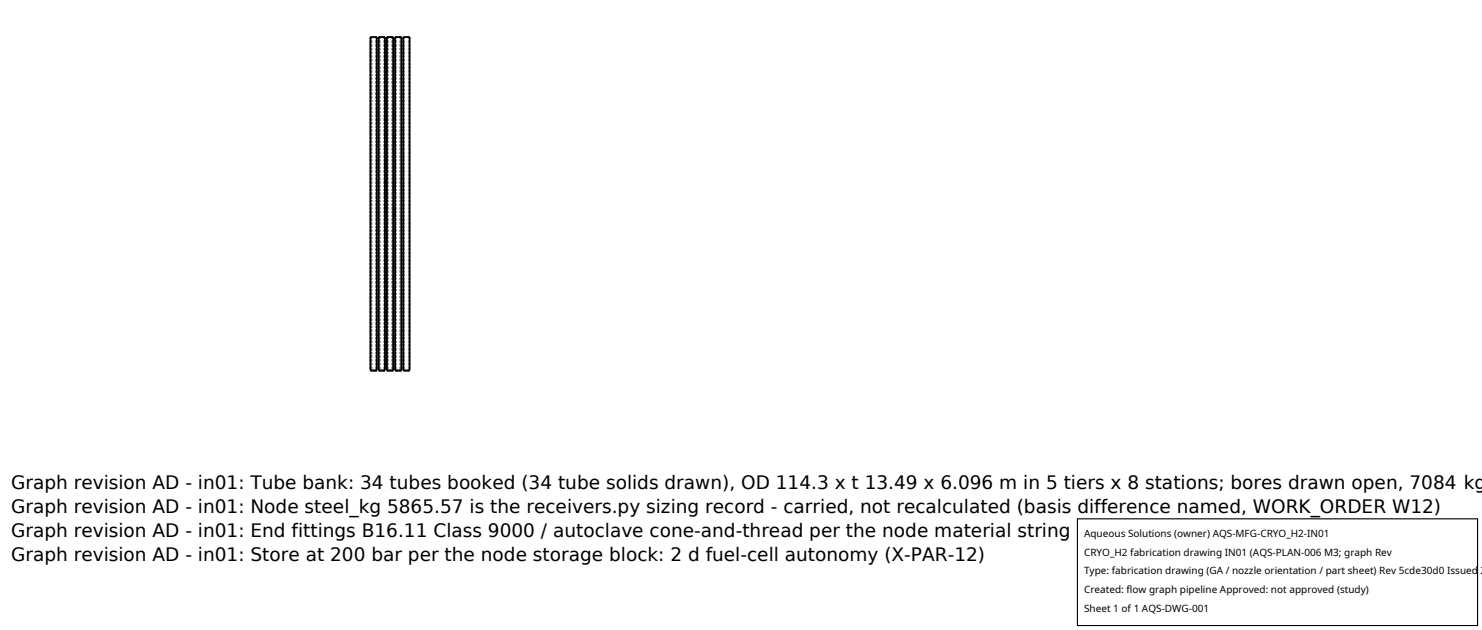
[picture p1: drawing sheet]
<svg xmlns="http://www.w3.org/2000/svg" width="212mm" height="90mm" viewBox="0 0 212 90" stroke-linecap="round" stroke-linejoin="round" font-family="sans-serif">
<defs><g id="words">
<g font-size="2.6">
<text x="1.6" y="69.8">Graph revision AD - in01: Tube bank: 34 tubes booked (34 tube solids drawn), OD 114.3 x t 13.49 x 6.096 m in 5 tiers x 8 stations; bores drawn open, 7084 kg</text>
<text x="1.6" y="73.3">Graph revision AD - in01: Node steel_kg 5865.57 is the receivers.py sizing record - carried, not recalculated (basis difference named, WORK_ORDER W12)</text>
<text x="1.6" y="76.7">Graph revision AD - in01: End fittings B16.11 Class 9000 / autoclave cone-and-thread per the node material string</text>
<text x="1.6" y="80.2">Graph revision AD - in01: Store at 200 bar per the node storage block: 2 d fuel-cell autonomy (X-PAR-12)</text>
</g>
<g font-size="1.4">
<text x="154.8" y="76.6">Aqueous Solutions (owner) AQS-MFG-CRYO_H2-IN01</text>
<text x="154.8" y="79.3">CRYO_H2 fabrication drawing IN01 (AQS-PLAN-006 M3; graph Rev</text>
<text x="154.8" y="82">Type: fabrication drawing (GA / nozzle orientation / part sheet) Rev 5cde30d0 Issued 2</text>
<text x="154.8" y="84.7">Created: flow graph pipeline Approved: not approved (study)</text>
<text x="154.8" y="87.4">Sheet 1 of 1 AQS-DWG-001</text>
</g>
</g></defs>
<g fill="none" stroke="#a0a0a0" stroke-width=".26" stroke-dasharray=".3 .3" stroke-linecap="butt">
<path d="M52.9 5.3h.5M52.9 5.3v47.6M53 5.3h.7M53 5.3v47.6M53.4 5.3h.4M53.4 5.3h-.4M53.7 5.3h-.3M53.7 5.3v47.6M53.8 5.3h-.9M53.8 5.3v47.6M54.1 5.3h.4M54.1 5.3v47.6"/>
<path d="M54.2 5.3h.7M54.2 5.3v47.6M54.5 5.3h.5M54.5 5.3h-.3M54.9 5.3h-.4M54.9 5.3v47.6M55 5.3h-.9M55 5.3v47.6M55.3 5.3h.4M55.3 5.3v47.6M55.4 5.3h.6M55.4 5.3v47.6"/>
<path d="M55.7 5.3h.5M55.7 5.3h-.3M56 5.3h-.3M56 5.3v47.6M56.2 5.3h-.9M56.2 5.3v47.6M56.4 5.3h.5M56.4 5.3v47.6M56.5 5.3h.7M56.5 5.3v47.6M56.9 5.3h.4M56.9 5.3h-.4"/>
<path d="M57.2 5.3h-.3M57.2 5.3v47.6M57.3 5.3h-.9M57.3 5.3v47.6M57.6 5.3h.5M57.6 5.3v47.6M57.7 5.3h.7M57.7 5.3v47.6M58.1 5.3h.4M58.1 5.3h-.4M58.4 5.3h-.3M58.4 5.3v47.6"/>
<path d="M58.5 5.3h-.9M58.5 5.3v47.6M52.9 52.9h.5M53 52.9h.7M53.4 52.9h.4M53.4 52.9h-.4M53.7 52.9h-.3M53.8 52.9h-.9M54.1 52.9h.4M54.2 52.9h.7M54.5 52.9h.5M54.5 52.9h-.3"/>
<path d="M54.9 52.9h-.4M55 52.9h-.9M55.3 52.9h.4M55.4 52.9h.6M55.7 52.9h.5M55.7 52.9h-.3M56 52.9h-.3M56.2 52.9h-.9M56.4 52.9h.5M56.5 52.9h.7M56.9 52.9h.4M56.9 52.9h-.4"/>
<path d="M57.2 52.9h-.3M57.3 52.9h-.9M57.6 52.9h.5M57.7 52.9h.7M58.1 52.9h.4M58.1 52.9h-.4M58.4 52.9h-.3M58.5 52.9h-.9"/>
</g>
<path d="M52.9 5.3h.9v47.6h-.9zM54.1 5.3h.9v47.6h-.9zM55.3 5.3h.9v47.6h-.9zM56.4 5.3h.9v47.6h-.9zM57.6 5.3h.9v47.6h-.9z" fill="none" stroke="#000" stroke-width=".26"/>
<path d="M153.9 74.1h57.1v15.2h-57.1z" fill="#fff" stroke="#000" stroke-width=".16"/>
<use href="#words"/>
</svg>
